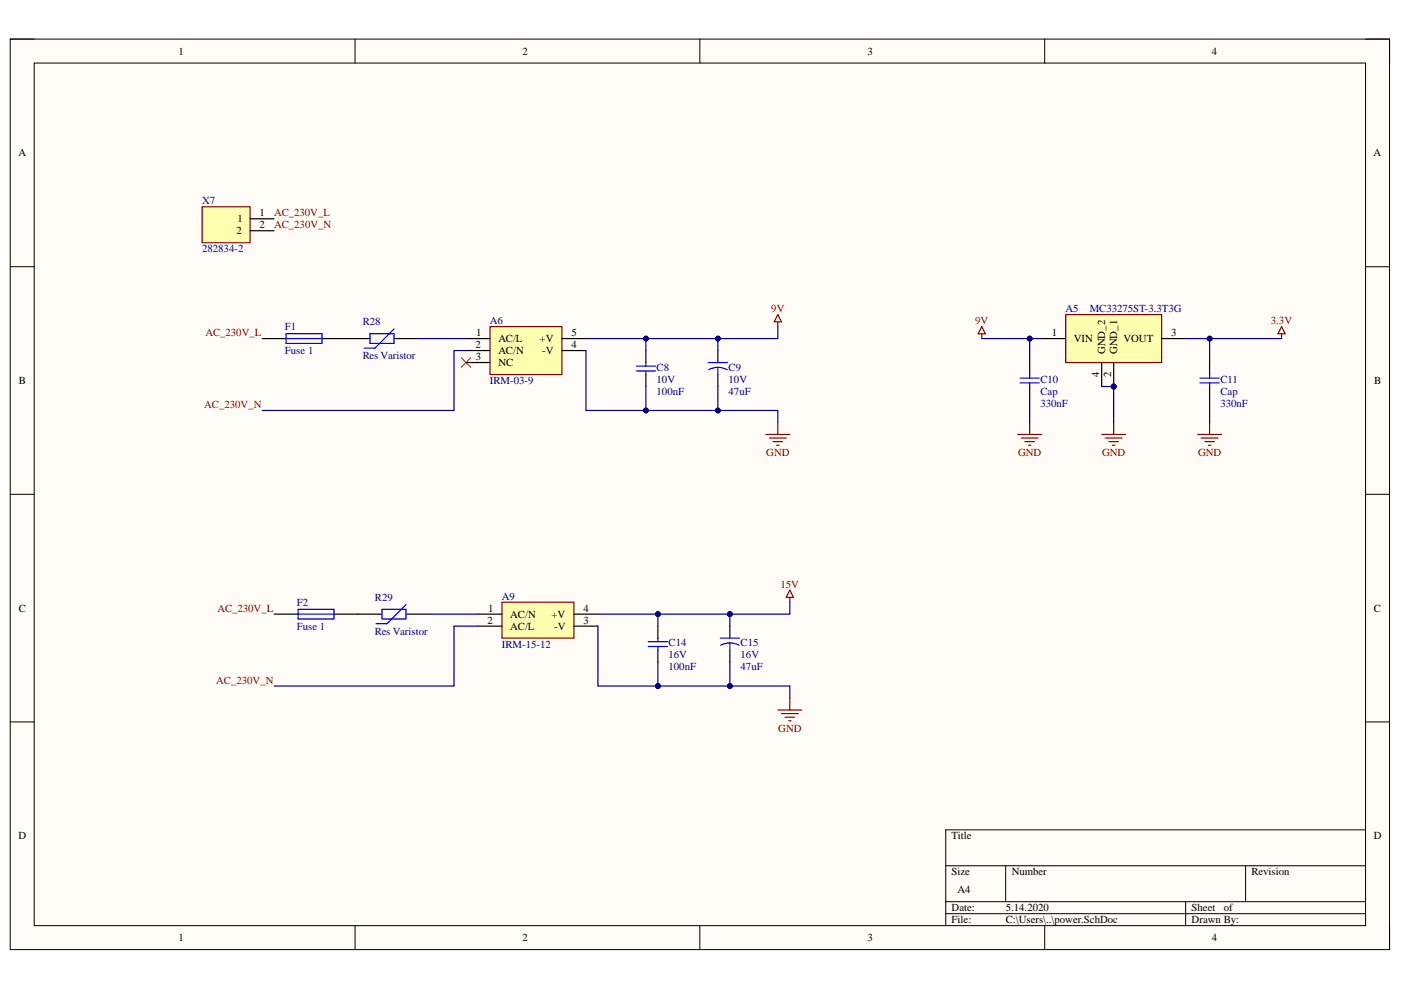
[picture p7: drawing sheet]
<svg xmlns="http://www.w3.org/2000/svg" width="297mm" height="210mm" viewBox="0 0 297 210" stroke-linecap="round" stroke-linejoin="round" font-family="sans-serif">
<defs><g id="words">
<g font-size="2.3">
<text x="37.9" y="11.6">1</text>
<text x="110.8" y="11.6">2</text>
<text x="184" y="11.6">3</text>
<text x="257" y="11.6">4</text>
<text x="3.9" y="33.2">A</text>
<text x="291.2" y="33.2">A</text>
<text x="50.4" y="47.2">1</text>
<text x="55" y="45.9">1</text>
<text x="50.2" y="49.7">2</text>
<text x="55" y="48.4">2</text>
<text x="101" y="71.3">1</text>
<text x="121.2" y="71.3">5</text>
<text x="223" y="71.3">1</text>
<text x="248.3" y="71.3">3</text>
<text x="100.8" y="73.8">2</text>
<text x="100.9" y="76.3">3</text>
<text x="105.7" y="72.5">AC/L</text>
<text x="105.7" y="75.1">AC/N</text>
<text x="105.7" y="77.6">NC</text>
<text x="114.4" y="72.5">+V</text>
<text x="115" y="75.1">-V</text>
<text x="121.2" y="73.8">4</text>
<text x="227.7" y="72.5">VIN</text>
<text x="234.3" y="75.1" transform="rotate(-90 234.3 75.1)">GND_2</text>
<text x="236.9" y="75.1" transform="rotate(-90 236.9 75.1)">GND_1</text>
<text x="238.2" y="72.5">VOUT</text>
<text x="4" y="81.4">B</text>
<text x="233.1" y="80" transform="rotate(-90 233.1 80)">4</text>
<text x="235.6" y="79.9" transform="rotate(-90 235.6 79.9)">2</text>
<text x="291.4" y="81.4">B</text>
<text x="4" y="129.7">C</text>
<text x="103.5" y="129.7">1</text>
<text x="108.2" y="131">AC/N</text>
<text x="117" y="131">+V</text>
<text x="123.7" y="129.7">4</text>
<text x="291.3" y="129.7">C</text>
<text x="103.3" y="132.3">2</text>
<text x="108.2" y="133.5">AC/L</text>
<text x="117.5" y="133.5">-V</text>
<text x="123.7" y="132.3">3</text>
<text x="3.9" y="178">D</text>
<text x="201.8" y="178">Title</text>
<text x="291.3" y="178">D</text>
<text x="201.8" y="185.6">Size</text>
<text x="214.5" y="185.6">Number</text>
<text x="265.3" y="185.6">Revision</text>
<text x="203" y="189.4">A4</text>
<text x="201.8" y="193.2">Date:</text>
<text x="201.8" y="195.8">File:</text>
<text x="213.2" y="193.2">5.14.2020</text>
<text x="213.2" y="195.8">C:\Users\..\power.SchDoc</text>
<text x="252.7" y="193.2">Sheet</text>
<text x="252.7" y="195.8">Drawn By:</text>
<text x="259.4" y="193.2">of</text>
<text x="37.9" y="199.6">1</text>
<text x="110.8" y="199.6">2</text>
<text x="184" y="199.6">3</text>
<text x="257" y="199.6">4</text>
</g>
<g font-size="2.3" fill="#000080">
<text x="42.8" y="43.3">X7</text>
<text x="42.8" y="53.5">282834-2</text>
<text x="60.4" y="70">F1</text>
<text x="76.9" y="69">R28</text>
<text x="103.9" y="68.7">A6</text>
<text x="225.9" y="66.2">A5</text>
<text x="231" y="66.2">MC33275ST-3.3T3G</text>
<text x="60.4" y="75.1">Fuse 1</text>
<text x="76.9" y="76.1">Res Varistor</text>
<text x="103.9" y="81.4">IRM-03-9</text>
<text x="139.2" y="83.7">100nF</text>
<text x="139.2" y="78.6">C8</text>
<text x="139.2" y="81.2">10V</text>
<text x="154.5" y="83.7">47uF</text>
<text x="154.5" y="78.6">C9</text>
<text x="154.5" y="81.2">10V</text>
<text x="220.6" y="81.2">C10</text>
<text x="220.6" y="83.7">Cap</text>
<text x="258.7" y="81.2">C11</text>
<text x="258.7" y="83.7">Cap</text>
<text x="220.6" y="86.3">330nF</text>
<text x="258.7" y="86.3">330nF</text>
<text x="62.9" y="128.4">F2</text>
<text x="79.5" y="127.4">R29</text>
<text x="106.4" y="127.2">A9</text>
<text x="62.9" y="133.5">Fuse 1</text>
<text x="79.5" y="134.5">Res Varistor</text>
<text x="106.4" y="137.3">IRM-15-12</text>
<text x="141.7" y="137.1">C14</text>
<text x="157" y="137.1">C15</text>
<text x="141.7" y="142.1">100nF</text>
<text x="141.7" y="139.6">16V</text>
<text x="157" y="142.1">47uF</text>
<text x="157" y="139.6">16V</text>
</g>
<g font-size="2.3" fill="#800000">
<text x="58.1" y="45.9">AC_230V_L</text>
<text x="58.1" y="48.4">AC_230V_N</text>
<text x="43.6" y="71.3">AC_230V_L</text>
<text x="163.5" y="66.2">9V</text>
<text x="206.8" y="68.7">9V</text>
<text x="269.4" y="68.7">3.3V</text>
<text x="43.3" y="86.5">AC_230V_N</text>
<text x="162.5" y="96.7">GND</text>
<text x="215.9" y="96.7">GND</text>
<text x="233.7" y="96.7">GND</text>
<text x="254" y="96.7">GND</text>
<text x="165.5" y="124.6">15V</text>
<text x="46.1" y="129.7">AC_230V_L</text>
<text x="45.9" y="144.9">AC_230V_N</text>
<text x="165" y="155.1">GND</text>
</g>
</g></defs>
<path d="M2.2 8.3h292.4v193h-292.4z" fill-rule="evenodd" fill="#fffcf8"/>
<path d="M2.2 8.3h292.4v193h-292.4z" fill="none" stroke="#000" stroke-width=".21"/>
<path d="M7.3 13.4h282.2v182.9h-282.2z" fill-rule="evenodd" fill="#fffcf8"/>
<g fill="none" stroke="#000" stroke-width=".21">
<path d="M2.2 8.3h5.1M7.3 13.4h282.2v182.9h-282.2zM75.3 8.3v5.1M148.4 8.3v5.1M221.5 8.3v5.1M289.5 8.3h5.1v5.1M2.2 56.5h5.1M289.5 56.6h5.1M2.2 104.8h5.1M289.5 104.8h5.1M2.2 153.1h5.1M289.5 153.1h5.1"/>
<path d="M289.5 175.9h-89v20.4M75.3 196.3v5M148.4 196.3v5M200.5 183.6h89M200.5 191.2h89M200.5 193.7h89M213.2 183.6v7.6M221.5 196.3v5M251.4 191.2v5.1M264.1 183.6v7.6M294.6 196.3v5"/>
</g>
<g fill="none" stroke="#800000" stroke-width=".25">
<path d="M208.2 69.3l.7 1.5h-1.5zM208.2 70.8v1M271.7 69.3l.8 1.5h-1.5zM271.7 70.8v1M215.8 92.1h5.1M216.5 92.9h3.6M217.3 93.6h2M218.1 94.4h.5M218.3 89.6v2.5M253.9 92.1h5.1M254.7 92.9h3.5M255.4 93.6h2.1"/>
<path d="M256.2 94.4h.5M256.5 89.6v2.5"/>
</g>
<path d="M103.9 69.2h15.2v10.2h-15.2z" fill-rule="evenodd" fill="#ffffb0"/>
<g fill="none" stroke="#800000" stroke-width=".25">
<path d="M103.9 69.2h15.2v10.2h-15.2zM164.9 66.7l.8 1.5h-1.5zM164.9 68.2v1M162.4 92.1h5.1M163.1 92.9h3.6M163.9 93.6h2M164.7 94.4h.5M164.9 89.6v2.5M167.5 125.1l.7 1.6h-1.5zM167.5 126.7v1M164.9 150.5h5.1M165.7 151.3h3.5"/>
<path d="M166.4 152.1h2.1M167.2 152.8h.5M167.5 148v2.5"/>
</g>
<g fill="none" stroke="#000" stroke-width=".25">
<path d="M55.6 71.8h5.1M68.3 71.8h10.2M83.5 71.8h5.1M98.8 71.8h5.1M98.8 74.3h5.1M98.8 76.9h5.1M119.1 71.8h5.1M119.1 74.3h5.1M136.9 74.3v2.6M136.9 79.4v2.5M152.2 74.3v2.6M152.2 79.4v2.5"/>
<path d="M58.1 130.2h5.1M70.8 130.2h10.2M86.1 130.2h5.1M139.5 132.8v2.5M139.5 137.8v2.6M154.7 132.8v2.5M154.7 137.8v2.6"/>
</g>
<g fill="none" stroke="#00f" stroke-width=".25">
<path d="M60.7 70.8h7.6v2h-7.6zM60.7 71.8h7.6M78.5 70.8h5v2h-5zM83.5 69.8l-4 4h-2.3M134.9 77.6h4.1M134.9 78.6h4.1M136.9 76.9v.7M136.9 78.6v.8M150.2 76.9h4M152.2 77.9l.8 .1 1.2 .4M152.2 77.9l-1.2 .2-.8 .3M152.2 77.9v1.5"/>
<path d="M63.2 129.2h7.6v2h-7.6zM63.2 130.2h7.6M81 129.2h5.1v2h-5.1zM86.1 128.2l-4.1 4h-2.3M137.5 136.1h4M137.5 137.1h4M139.5 135.3v.8M139.5 137.1v.7M152.7 135.3h4.1M154.7 136.3l1.3 .2 .7 .3M154.7 136.3l-1.2 .2-.7 .3M154.7 136.3v1.5"/>
</g>
<path d="M97.8 75.9l2 2M99.8 75.9l-2 2" fill="none" stroke="#f00" stroke-width=".21"/>
<path d="M106.4 127.7h15.3v7.6h-15.3z" fill-rule="evenodd" fill="#ffffb0"/>
<path d="M106.4 127.7h15.3v7.6h-15.3z" fill="none" stroke="#800000" stroke-width=".25"/>
<path d="M101.3 130.2h5.1M101.3 132.8h5.1M121.7 130.2h5.1M121.7 132.8h5.1" fill="none" stroke="#000" stroke-width=".25"/>
<circle cx="236.1" cy="81.9" r=".51" fill="#000080"/>
<circle cx="236.1" cy="81.9" r=".51" fill="none" stroke="#000080" stroke-width=".21"/>
<path d="M225.9 66.7h20.4v10.2h-20.4z" fill-rule="evenodd" fill="#ffffb0"/>
<path d="M225.9 66.7h20.4v10.2h-20.4z" fill="none" stroke="#800000" stroke-width=".25"/>
<path d="M220.9 71.8h5M236.1 76.9v5" fill="none" stroke="#000" stroke-width=".25"/>
<circle cx="236.1" cy="81.9" r=".51" fill="#000080"/>
<circle cx="236.1" cy="81.9" r=".51" fill="none" stroke="#000080" stroke-width=".21"/>
<path d="M233.6 76.9v5M246.3 71.8h5.1" fill="none" stroke="#000" stroke-width=".25"/>
<path d="M233.6 92.1h5.1M234.3 92.9h3.6M235.1 93.6h2M235.9 94.4h.5M236.1 89.6v2.5" fill="none" stroke="#800000" stroke-width=".25"/>
<path d="M42.9 43.8h10.1v7.7h-10.1z" fill-rule="evenodd" fill="#ffffb0"/>
<path d="M42.9 43.8h10.1v7.7h-10.1z" fill="none" stroke="#800000" stroke-width=".25"/>
<path d="M53 46.4h5.1M53 48.9h5.1M218.3 76.9v2.5M256.5 76.9v2.5M218.3 81.9v2.6M256.5 81.9v2.6" fill="none" stroke="#000" stroke-width=".25"/>
<path d="M88.6 71.8h10.2M98.8 74.3h-2.5v12.7h-40.7M124.2 74.3v12.7h40.7v2.6M218.3 84.5v5.1M91.2 130.2h10.1M101.3 132.8h-5v12.7h-38.2" fill="none" stroke="#000080" stroke-width=".25"/>
<path d="M218.3 79.4v.8M256.5 79.4v.8M216.3 80.2h4.1M216.3 81.2h4.1M218.3 81.2v.7M254.4 80.2h4.1M254.4 81.2h4.1M256.5 81.2v.7" fill="none" stroke="#00f" stroke-width=".25"/>
<circle cx="136.9" cy="87" r=".51" fill="#000080"/>
<circle cx="136.9" cy="87" r=".51" fill="none" stroke="#000080" stroke-width=".21"/>
<circle cx="152.2" cy="87" r=".51" fill="#000080"/>
<circle cx="152.2" cy="87" r=".51" fill="none" stroke="#000080" stroke-width=".21"/>
<path d="M124.2 71.8h28v2.5" fill="none" stroke="#000080" stroke-width=".25"/>
<circle cx="152.2" cy="71.8" r=".51" fill="#000080"/>
<circle cx="152.2" cy="71.8" r=".51" fill="none" stroke="#000080" stroke-width=".21"/>
<circle cx="136.9" cy="71.8" r=".51" fill="#000080"/>
<circle cx="136.9" cy="71.8" r=".51" fill="none" stroke="#000080" stroke-width=".21"/>
<path d="M126.8 132.8v12.7h40.7v2.5" fill="none" stroke="#000080" stroke-width=".25"/>
<circle cx="139.5" cy="145.5" r=".51" fill="#000080"/>
<circle cx="139.5" cy="145.5" r=".51" fill="none" stroke="#000080" stroke-width=".21"/>
<circle cx="154.7" cy="145.5" r=".51" fill="#000080"/>
<circle cx="154.7" cy="145.5" r=".51" fill="none" stroke="#000080" stroke-width=".21"/>
<path d="M126.8 130.2h27.9v2.6" fill="none" stroke="#000080" stroke-width=".25"/>
<circle cx="154.7" cy="130.2" r=".51" fill="#000080"/>
<circle cx="154.7" cy="130.2" r=".51" fill="none" stroke="#000080" stroke-width=".21"/>
<circle cx="139.5" cy="130.2" r=".51" fill="#000080"/>
<circle cx="139.5" cy="130.2" r=".51" fill="none" stroke="#000080" stroke-width=".21"/>
<path d="M164.9 69.2v2.6h-12.7" fill="none" stroke="#000080" stroke-width=".25"/>
<circle cx="152.2" cy="71.8" r=".51" fill="#000080"/>
<circle cx="152.2" cy="71.8" r=".51" fill="none" stroke="#000080" stroke-width=".21"/>
<path d="M167.5 127.7v2.5h-12.8" fill="none" stroke="#000080" stroke-width=".25"/>
<circle cx="154.7" cy="130.2" r=".51" fill="#000080"/>
<circle cx="154.7" cy="130.2" r=".51" fill="none" stroke="#000080" stroke-width=".21"/>
<path d="M208.2 71.8h10.1v5.1" fill="none" stroke="#000080" stroke-width=".25"/>
<circle cx="218.3" cy="71.8" r=".51" fill="#000080"/>
<circle cx="218.3" cy="71.8" r=".51" fill="none" stroke="#000080" stroke-width=".21"/>
<path d="M218.3 71.8h2.6" fill="none" stroke="#000080" stroke-width=".25"/>
<circle cx="218.3" cy="71.8" r=".51" fill="#000080"/>
<circle cx="218.3" cy="71.8" r=".51" fill="none" stroke="#000080" stroke-width=".21"/>
<path d="M233.6 81.9h2.5v7.7" fill="none" stroke="#000080" stroke-width=".25"/>
<circle cx="236.1" cy="81.9" r=".51" fill="#000080"/>
<circle cx="236.1" cy="81.9" r=".51" fill="none" stroke="#000080" stroke-width=".21"/>
<path d="M251.4 71.8h5.1" fill="none" stroke="#000080" stroke-width=".25"/>
<circle cx="256.5" cy="71.8" r=".51" fill="#000080"/>
<circle cx="256.5" cy="71.8" r=".51" fill="none" stroke="#000080" stroke-width=".21"/>
<path d="M271.7 71.8h-15.2v5.1" fill="none" stroke="#000080" stroke-width=".25"/>
<circle cx="256.5" cy="71.8" r=".51" fill="#000080"/>
<circle cx="256.5" cy="71.8" r=".51" fill="none" stroke="#000080" stroke-width=".21"/>
<path d="M136.9 81.9v5.1" fill="none" stroke="#000080" stroke-width=".25"/>
<circle cx="136.9" cy="87" r=".51" fill="#000080"/>
<circle cx="136.9" cy="87" r=".51" fill="none" stroke="#000080" stroke-width=".21"/>
<path d="M136.9 71.8v2.5" fill="none" stroke="#000080" stroke-width=".25"/>
<circle cx="136.9" cy="71.8" r=".51" fill="#000080"/>
<circle cx="136.9" cy="71.8" r=".51" fill="none" stroke="#000080" stroke-width=".21"/>
<path d="M139.5 140.4v5.1" fill="none" stroke="#000080" stroke-width=".25"/>
<circle cx="139.5" cy="145.5" r=".51" fill="#000080"/>
<circle cx="139.5" cy="145.5" r=".51" fill="none" stroke="#000080" stroke-width=".21"/>
<path d="M139.5 130.2v2.6" fill="none" stroke="#000080" stroke-width=".25"/>
<circle cx="139.5" cy="130.2" r=".51" fill="#000080"/>
<circle cx="139.5" cy="130.2" r=".51" fill="none" stroke="#000080" stroke-width=".21"/>
<path d="M152.2 81.9v5.1" fill="none" stroke="#000080" stroke-width=".25"/>
<circle cx="152.2" cy="87" r=".51" fill="#000080"/>
<circle cx="152.2" cy="87" r=".51" fill="none" stroke="#000080" stroke-width=".21"/>
<path d="M154.7 140.4v5.1" fill="none" stroke="#000080" stroke-width=".25"/>
<circle cx="154.7" cy="145.5" r=".51" fill="#000080"/>
<circle cx="154.7" cy="145.5" r=".51" fill="none" stroke="#000080" stroke-width=".21"/>
<path d="M256.5 84.5v5.1" fill="none" stroke="#000080" stroke-width=".25"/>
<use href="#words"/>
</svg>
